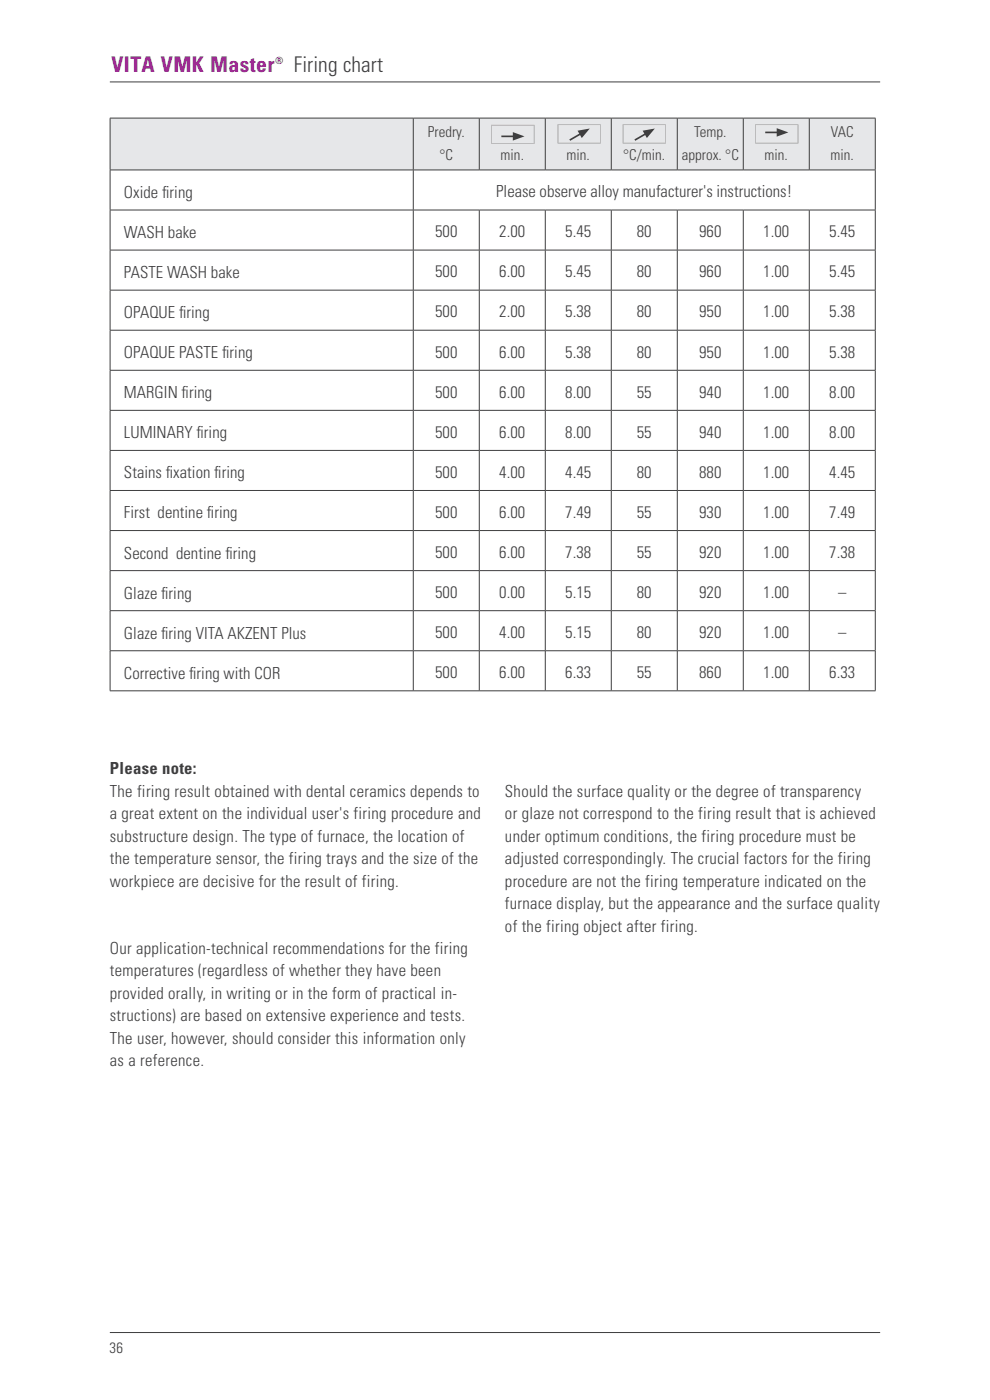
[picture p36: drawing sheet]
<svg xmlns="http://www.w3.org/2000/svg" width="210mm" height="297mm" viewBox="0 0 210 297" stroke-linecap="round" stroke-linejoin="round" font-family="sans-serif">
<defs><g id="words">
<text font-size="4.6" fill="#99248e" x="23.7" y="15.3">VITA VMK Master</text>
<text font-size="4.6" fill="#3e3e3f" x="62.4" y="15.2">Firing chart</text>
<g font-size="3.5" fill="#3e3e3f">
<text x="26.3" y="42">Oxide fi ring</text>
<text x="105.3" y="41.8">Please observe alloy manufacturer's instructions!</text>
<text x="26.3" y="50.5">WASH bake</text>
<text x="92.3" y="50.3">500</text>
<text x="105.9" y="50.3">2.00</text>
<text x="119.9" y="50.3">5.45</text>
<text x="135.1" y="50.3">80</text>
<text x="148.3" y="50.3">960</text>
<text x="161.9" y="50.3">1.00</text>
<text x="175.9" y="50.3">5.45</text>
<text x="26.3" y="59">PASTE WASH bake</text>
<text x="92.3" y="58.8">500</text>
<text x="105.9" y="58.8">6.00</text>
<text x="119.9" y="58.8">5.45</text>
<text x="135.1" y="58.8">80</text>
<text x="148.3" y="58.8">960</text>
<text x="161.9" y="58.8">1.00</text>
<text x="175.9" y="58.8">5.45</text>
<text x="26.3" y="67.5">OPAQUE fi ring</text>
<text x="92.3" y="67.3">500</text>
<text x="105.9" y="67.3">2.00</text>
<text x="119.9" y="67.3">5.38</text>
<text x="135.1" y="67.3">80</text>
<text x="148.3" y="67.3">950</text>
<text x="161.9" y="67.3">1.00</text>
<text x="175.9" y="67.3">5.38</text>
<text x="26.3" y="76">OPAQUE PASTE fi ring</text>
<text x="92.3" y="75.8">500</text>
<text x="105.9" y="75.8">6.00</text>
<text x="119.9" y="75.8">5.38</text>
<text x="135.1" y="75.8">80</text>
<text x="148.3" y="75.8">950</text>
<text x="161.9" y="75.8">1.00</text>
<text x="175.9" y="75.8">5.38</text>
<text x="26.3" y="84.5">MARGIN fi ring</text>
<text x="92.3" y="84.3">500</text>
<text x="105.9" y="84.3">6.00</text>
<text x="119.9" y="84.3">8.00</text>
<text x="135.1" y="84.3">55</text>
<text x="148.3" y="84.3">940</text>
<text x="161.9" y="84.3">1.00</text>
<text x="175.9" y="84.3">8.00</text>
<text x="26.3" y="93">LUMINARY fi ring</text>
<text x="92.3" y="92.8">500</text>
<text x="105.9" y="92.8">6.00</text>
<text x="119.9" y="92.8">8.00</text>
<text x="135.1" y="92.8">55</text>
<text x="148.3" y="92.8">940</text>
<text x="161.9" y="92.8">1.00</text>
<text x="175.9" y="92.8">8.00</text>
<text x="26.3" y="101.5">Stains fi xation fi ring</text>
<text x="92.3" y="101.3">500</text>
<text x="105.9" y="101.3">4.00</text>
<text x="119.9" y="101.3">4.45</text>
<text x="135.1" y="101.3">80</text>
<text x="148.3" y="101.3">880</text>
<text x="161.9" y="101.3">1.00</text>
<text x="175.9" y="101.3">4.45</text>
<text x="26.3" y="110">First dentine fi ring</text>
<text x="92.3" y="109.8">500</text>
<text x="105.9" y="109.8">6.00</text>
<text x="119.9" y="109.8">7.49</text>
<text x="135.1" y="109.8">55</text>
<text x="148.3" y="109.8">930</text>
<text x="161.9" y="109.8">1.00</text>
<text x="175.9" y="109.8">7.49</text>
<text x="26.3" y="118.5">Second dentine fi ring</text>
<text x="92.3" y="118.3">500</text>
<text x="105.9" y="118.3">6.00</text>
<text x="119.9" y="118.3">7.38</text>
<text x="135.1" y="118.3">55</text>
<text x="148.3" y="118.3">920</text>
<text x="161.9" y="118.3">1.00</text>
<text x="175.9" y="118.3">7.38</text>
<text x="26.3" y="127">Glaze fi ring</text>
<text x="92.3" y="126.8">500</text>
<text x="105.9" y="126.8">0.00</text>
<text x="119.9" y="126.8">5.15</text>
<text x="135.1" y="126.8">80</text>
<text x="148.3" y="126.8">920</text>
<text x="161.9" y="126.8">1.00</text>
<text x="177.8" y="126.8">–</text>
<text x="26.3" y="135.5">Glaze fi ring VITA AKZENT Plus</text>
<text x="92.3" y="135.3">500</text>
<text x="105.9" y="135.3">4.00</text>
<text x="119.9" y="135.3">5.15</text>
<text x="135.1" y="135.3">80</text>
<text x="148.3" y="135.3">920</text>
<text x="161.9" y="135.3">1.00</text>
<text x="177.8" y="135.3">–</text>
<text x="26.3" y="144">Corrective fi ring with COR</text>
<text x="92.3" y="143.8">500</text>
<text x="105.9" y="143.8">6.00</text>
<text x="119.9" y="143.8">6.33</text>
<text x="135.1" y="143.8">55</text>
<text x="148.3" y="143.8">860</text>
<text x="161.9" y="143.8">1.00</text>
<text x="175.9" y="143.8">6.33</text>
<text x="23.3" y="164.3">Please note:</text>
<text x="23.3" y="169.1">The firing result obtained with dental ceramics depends to</text>
<text x="23.3" y="173.8">a great extent on the individual user's firing procedure and</text>
<text x="107.1" y="169">Should the surface quality or the degree of transparency</text>
<text x="107.1" y="173.8">or glaze not correspond to the firing result that is achieved</text>
<text x="23.3" y="178.6">substructure design. The type of furnace, the location of</text>
<text x="107.1" y="178.6">under optimum conditions, the firing procedure must be</text>
<text x="23.3" y="183.3">the temperature sensor, the firing trays and the size of the</text>
<text x="107.1" y="183.3">adjusted correspondingly. The crucial factors for the firing</text>
<text x="23.3" y="188.1">workpiece are decisive for the result of firing.</text>
<text x="107.1" y="188.1">procedure are not the firing temperature indicated on the</text>
<text x="107.1" y="192.9">furnace display, but the appearance and the surface quality</text>
<text x="107.1" y="197.6">of the firing object after firing.</text>
<text x="23.3" y="202.4">Our application-technical recommendations for the firing</text>
<text x="23.3" y="207.2">temperatures (regardless of whether they have been</text>
<text x="23.3" y="211.9">provided orally, in writing or in the form of practical in-</text>
<text x="23.3" y="216.7">structions) are based on extensive experience and tests.</text>
<text x="23.3" y="221.4">The user, however, should consider this information only</text>
<text x="23.3" y="226.2">as a reference.</text>
</g>
<g font-size="3.2" fill="#3e3e3f">
<text x="90.8" y="29.1">Predry.</text>
<text x="147.2" y="29.1">Temp.</text>
<text x="176.2" y="29.1">VAC</text>
<text x="93.2" y="33.9">°C</text>
<text x="106.2" y="33.9">min.</text>
<text x="120.2" y="33.9">min.</text>
<text x="132.2" y="33.9">°C/min.</text>
<text x="144.6" y="33.9">approx. °C</text>
<text x="162.2" y="33.9">min.</text>
<text x="176.2" y="33.9">min.</text>
<text x="23.3" y="287">36</text>
</g>
<text font-size="2.1" fill="#99248e" x="58.4" y="13.5">®</text>
</g></defs>
<path d="M23.3 17.4h163.4M23.3 282.7h163.4" fill="none" stroke="#3e3e3f" stroke-width=".21"/>
<path d="M23.4 25.1h64.3v11h-64.3zM87.7 25.1h14v11h-14zM101.7 25.1h14v11h-14zM115.7 25.1h14v11h-14zM129.7 25.1h14v11h-14zM143.7 25.1h14v11h-14zM157.7 25.1h14v11h-14zM171.7 25.1h14v11h-14z" fill="#e6e7e9"/>
<g fill="none" stroke="#3e3e3f" stroke-width=".21">
<path d="M23.3 25.1h162.4M23.3 36.1h162.4M23.4 25.1v10.9M23.4 36.1v8.4M87.7 25.1v10.9M87.7 36.1v8.4M101.7 25.1v10.9M115.7 25.1v10.9M129.7 25.1v10.9M143.7 25.1v10.9M157.7 25.1v10.9M171.7 25.1v10.9"/>
<path d="M185.7 25.1v10.9M185.7 36.1v8.4M23.3 44.6h162.4M23.3 53.1h162.4M23.4 44.6v8.4M23.4 53.1v8.4M87.7 44.6v8.4M87.7 53.1v8.4M101.7 44.6v8.4M101.7 53.1v8.4M115.7 44.6v8.4M115.7 53.1v8.4"/>
<path d="M129.7 44.6v8.4M129.7 53.1v8.4M143.7 44.6v8.4M143.7 53.1v8.4M157.7 44.6v8.4M157.7 53.1v8.4M171.7 44.6v8.4M171.7 53.1v8.4M185.7 44.6v8.4M185.7 53.1v8.4M23.3 61.6h162.4M23.3 70.1h162.4"/>
<path d="M23.3 78.6h162.4M23.4 61.6v8.4M23.4 70.1v8.4M23.4 78.6v8.4M87.7 61.6v8.4M87.7 70.1v8.4M87.7 78.6v8.4M101.7 61.6v8.4M101.7 70.1v8.4M101.7 78.6v8.4M115.7 61.6v8.4M115.7 70.1v8.4"/>
<path d="M115.7 78.6v8.4M129.7 61.6v8.4M129.7 70.1v8.4M129.7 78.6v8.4M143.7 61.6v8.4M143.7 70.1v8.4M143.7 78.6v8.4M157.7 61.6v8.4M157.7 70.1v8.4M157.7 78.6v8.4M171.7 61.6v8.4M171.7 70.1v8.4"/>
<path d="M171.7 78.6v8.4M185.7 61.6v8.4M185.7 70.1v8.4M185.7 78.6v8.4M23.3 87.1h162.4M23.3 95.6h162.4M23.4 87.1v8.4M23.4 95.6v8.4M87.7 87.1v8.4M87.7 95.6v8.4M101.7 87.1v8.4M101.7 95.6v8.4"/>
<path d="M115.7 87.1v8.4M115.7 95.6v8.4M129.7 87.1v8.4M129.7 95.6v8.4M143.7 87.1v8.4M143.7 95.6v8.4M157.7 87.1v8.4M157.7 95.6v8.4M171.7 87.1v8.4M171.7 95.6v8.4M185.7 87.1v8.4M185.7 95.6v8.4"/>
<path d="M23.3 104.1h162.4M23.3 112.6h162.4M23.4 104.1v8.4M23.4 112.6v8.4M87.7 104.1v8.4M87.7 112.6v8.4M101.7 104.1v8.4M101.7 112.6v8.4M115.7 104.1v8.4M115.7 112.6v8.4M129.7 104.1v8.4M129.7 112.6v8.4"/>
<path d="M143.7 104.1v8.4M143.7 112.6v8.4M157.7 104.1v8.4M157.7 112.6v8.4M171.7 104.1v8.4M171.7 112.6v8.4M185.7 104.1v8.4M185.7 112.6v8.4M23.3 121.1h162.4M23.3 129.6h162.4M23.3 138.1h162.4M23.4 121.1v8.4"/>
<path d="M23.4 129.6v8.4M23.4 138.1v8.4M87.7 121.1v8.4M87.7 129.6v8.4M87.7 138.1v8.4M101.7 121.1v8.4M101.7 129.6v8.4M101.7 138.1v8.4M115.7 121.1v8.4M115.7 129.6v8.4M115.7 138.1v8.4M129.7 121.1v8.4"/>
<path d="M129.7 129.6v8.4M129.7 138.1v8.4M143.7 121.1v8.4M143.7 129.6v8.4M143.7 138.1v8.4M157.7 121.1v8.4M157.7 129.6v8.4M157.7 138.1v8.4M171.7 121.1v8.4M171.7 129.6v8.4M171.7 138.1v8.4M185.7 121.1v8.4"/>
<path d="M185.7 129.6v8.4M185.7 138.1v8.4M23.3 146.6h162.4"/>
</g>
<path d="M104.2 26.5v4h9.2v-4zM104.4 26.6h8.8v3.8h-8.8z" fill="#3e3e3f"/>
<path d="M104.2 26.5v4h9.2v-4zM104.4 26.6h8.8v3.8h-8.8z" fill="#e6e7e9"/>
<path d="M106.3 28.9h3" fill="none" stroke="#3e3e3f" stroke-width=".35"/>
<g fill="#3e3e3f">
<path d="M108.8 28l2.5 .9-2.5 .9z"/>
<path d="M118.3 26.4v4h9.1v-4zM118.4 26.5h8.9v3.8h-8.9z"/>
</g>
<path d="M118.3 26.4v4h9.1v-4zM118.4 26.5h8.9v3.8h-8.9z" fill="#e6e7e9"/>
<path d="M123.4 28.2l-2.5 1.5" fill="none" stroke="#3e3e3f" stroke-width=".35"/>
<g fill="#3e3e3f">
<path d="M122.5 27.7l2.6-.4-1.7 2z"/>
<path d="M132.1 26.4v4h9.1v-4zM132.2 26.5h8.9v3.8h-8.9z"/>
</g>
<path d="M132.1 26.4v4h9.1v-4zM132.2 26.5h8.9v3.8h-8.9z" fill="#e6e7e9"/>
<path d="M137.2 28.2l-2.5 1.5" fill="none" stroke="#3e3e3f" stroke-width=".35"/>
<g fill="#3e3e3f">
<path d="M136.3 27.7l2.6-.4-1.7 2z"/>
<path d="M160.2 26.4v4h9.1v-4zM160.3 26.5h8.9v3.8h-8.9z"/>
</g>
<path d="M160.2 26.4v4h9.1v-4zM160.3 26.5h8.9v3.8h-8.9z" fill="#e6e7e9"/>
<path d="M162.3 28.1h3" fill="none" stroke="#3e3e3f" stroke-width=".35"/>
<path d="M164.8 27.2l2.4 .9-2.4 .9z" fill="#3e3e3f"/>
<use href="#words"/>
</svg>
